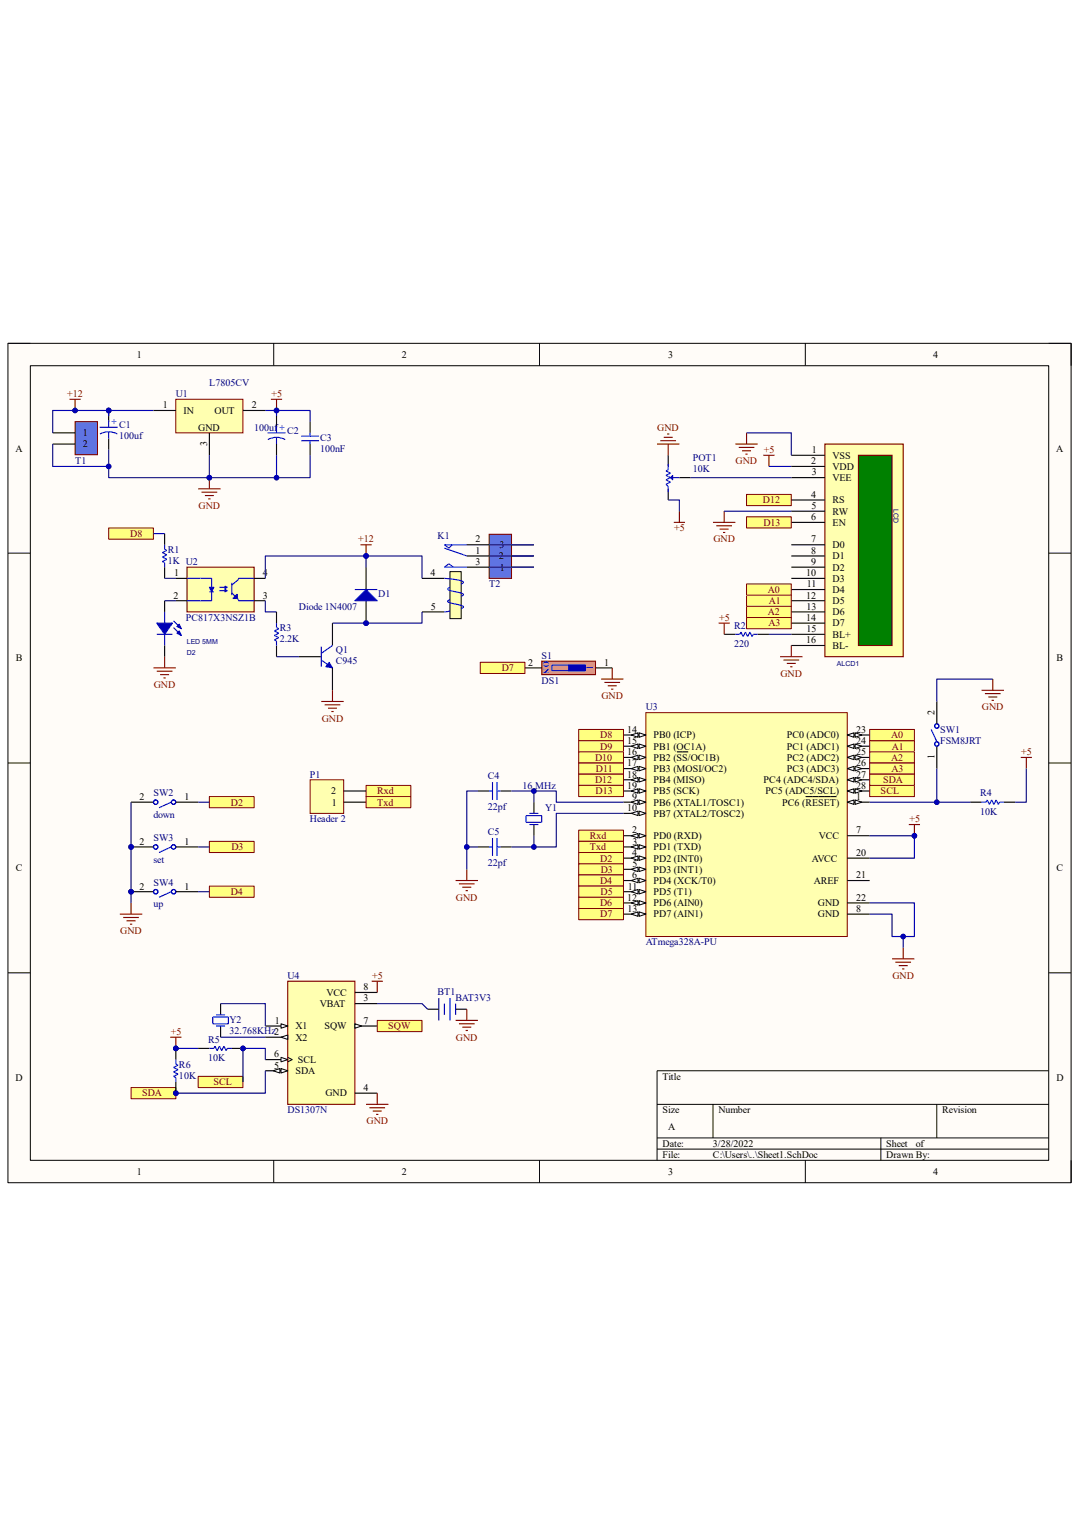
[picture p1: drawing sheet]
<svg xmlns="http://www.w3.org/2000/svg" width="210mm" height="297mm" viewBox="0 0 210 297" stroke-linecap="round" stroke-linejoin="round" font-family="sans-serif">
<defs><g id="words">
<g font-size="1.9">
<text x="26.6" y="69.6">1</text>
<text x="78.2" y="69.6">2</text>
<text x="130" y="69.6">3</text>
<text x="181.7" y="69.6">4</text>
<text x="31.7" y="79.5">1</text>
<text x="35.7" y="80.6">IN</text>
<text x="38.6" y="83.8">GND</text>
<text x="41.7" y="80.6">OUT</text>
<text x="49" y="79.5">2</text>
<text x="3" y="87.9">A</text>
<text x="16.1" y="84.9">1</text>
<text x="16.1" y="87.1">2</text>
<text x="40.3" y="86.8" transform="rotate(-90 40.3 86.8)">3</text>
<text x="158" y="88.2">1</text>
<text x="162.1" y="89.3">VSS</text>
<text x="205.6" y="87.9">A</text>
<text x="157.9" y="90.3">2</text>
<text x="158" y="92.5">3</text>
<text x="162.1" y="91.4">VDD</text>
<text x="162.1" y="93.6">VEE</text>
<text x="157.9" y="96.9">4</text>
<text x="157.9" y="101.3">6</text>
<text x="157.9" y="99.1">5</text>
<text x="162.1" y="98">RS</text>
<text x="162.1" y="100.2">RW</text>
<text x="92.6" y="107.8">1</text>
<text x="92.6" y="105.6">2</text>
<text x="97.2" y="106.7">3</text>
<text x="157.9" y="105.6">7</text>
<text x="157.9" y="107.8">8</text>
<text x="162.1" y="102.3">EN</text>
<text x="162.1" y="106.7">D0</text>
<text x="33.9" y="112.1">1</text>
<text x="51.2" y="112.1">4</text>
<text x="83.8" y="112.1">4</text>
<text x="92.6" y="109.9">3</text>
<text x="97.1" y="108.9">2</text>
<text x="97.3" y="111">1</text>
<text x="156.9" y="112.1">10</text>
<text x="157.9" y="109.9">9</text>
<text x="162.1" y="108.9">D1</text>
<text x="162.1" y="111">D2</text>
<text x="162.1" y="113.2">D3</text>
<text x="33.7" y="116.5">2</text>
<text x="51.2" y="116.5">3</text>
<text x="83.9" y="118.7">5</text>
<text x="156.9" y="116.5">12</text>
<text x="157" y="118.7">13</text>
<text x="157.1" y="114.3">11</text>
<text x="162.1" y="115.4">D4</text>
<text x="162.1" y="117.6">D5</text>
<text x="162.1" y="119.8">D6</text>
<text x="156.9" y="120.9">14</text>
<text x="156.9" y="125.2">16</text>
<text x="157" y="123">15</text>
<text x="162.1" y="121.9">D7</text>
<text x="162.1" y="124.1">BL+</text>
<text x="3.1" y="128.7">B</text>
<text x="102.8" y="129.5">2</text>
<text x="117.6" y="129.5">1</text>
<text x="162.1" y="126.3">BL-</text>
<text x="205.7" y="128.7">B</text>
<text x="122" y="142.6">14</text>
<text x="127.2" y="143.7">PB0 (ICP)</text>
<text x="153.1" y="143.7">PC0 (ADC0)</text>
<text x="166.6" y="142.6">23</text>
<text x="181.9" y="139.2" transform="rotate(-90 181.9 139.2)">2</text>
<text x="122" y="147">16</text>
<text x="122" y="149.2">17</text>
<text x="122.1" y="144.8">15</text>
<text x="127.2" y="145.9">PB1 (OC1A)</text>
<text x="127.2" y="148.1">PB2 (SS/OC1B)</text>
<text x="153.1" y="145.9">PC1 (ADC1)</text>
<text x="153.1" y="148.1">PC2 (ADC2)</text>
<text x="166.6" y="144.8">24</text>
<text x="166.6" y="147">25</text>
<text x="166.6" y="149.2">26</text>
<text x="181.9" y="147.7" transform="rotate(-90 181.9 147.7)">1</text>
<text x="27.2" y="155.7">2</text>
<text x="35.9" y="155.7">1</text>
<text x="64.4" y="154.6">2</text>
<text x="122" y="153.5">19</text>
<text x="122.1" y="151.3">18</text>
<text x="123" y="155.7">9</text>
<text x="127.2" y="150.2">PB3 (MOSI/OC2)</text>
<text x="127.2" y="152.4">PB4 (MISO)</text>
<text x="127.2" y="154.6">PB5 (SCK)</text>
<text x="148.6" y="152.4">PC4 (ADC4/SDA)</text>
<text x="149" y="154.6">PC5 (ADC5/SCL)</text>
<text x="153.1" y="150.2">PC3 (ADC3)</text>
<text x="166.6" y="155.7">1</text>
<text x="166.6" y="151.3">27</text>
<text x="166.6" y="153.5">28</text>
<text x="64.6" y="156.8">1</text>
<text x="122" y="157.9">10</text>
<text x="127.2" y="156.8">PB6 (XTAL1/TOSC1)</text>
<text x="127.2" y="159">PB7 (XTAL2/TOSC2)</text>
<text x="152.2" y="156.8">PC6 (RESET)</text>
<text x="27.2" y="164.4">2</text>
<text x="35.9" y="164.4">1</text>
<text x="123" y="162.2">2</text>
<text x="123" y="166.6">4</text>
<text x="123.1" y="164.4">3</text>
<text x="127.2" y="163.3">PD0 (RXD)</text>
<text x="127.2" y="165.5">PD1 (TXD)</text>
<text x="127.2" y="167.7">PD2 (INT0)</text>
<text x="158" y="167.7">AVCC</text>
<text x="159.4" y="163.3">VCC</text>
<text x="166.6" y="162.2">7</text>
<text x="166.6" y="166.6">20</text>
<text x="3.1" y="169.6">C</text>
<text x="27.2" y="173.1">2</text>
<text x="35.9" y="173.1">1</text>
<text x="122.2" y="173.1">11</text>
<text x="123" y="170.9">6</text>
<text x="123.1" y="168.8">5</text>
<text x="127.2" y="169.8">PD3 (INT1)</text>
<text x="127.2" y="172">PD4 (XCK/T0)</text>
<text x="158.4" y="172">AREF</text>
<text x="166.6" y="170.9">21</text>
<text x="205.7" y="169.6">C</text>
<text x="122" y="175.3">12</text>
<text x="122.1" y="177.5">13</text>
<text x="127.2" y="174.2">PD5 (T1)</text>
<text x="127.2" y="176.4">PD6 (AIN0)</text>
<text x="127.2" y="178.6">PD7 (AIN1)</text>
<text x="159.2" y="178.6">GND</text>
<text x="159.2" y="176.4">GND</text>
<text x="166.6" y="177.5">8</text>
<text x="166.6" y="175.3">22</text>
<text x="62.2" y="196">VBAT</text>
<text x="63.5" y="193.8">VCC</text>
<text x="70.8" y="192.7">8</text>
<text x="70.8" y="194.9">3</text>
<text x="53.5" y="199.3">1</text>
<text x="57.5" y="200.4">X1</text>
<text x="57.5" y="202.5">X2</text>
<text x="63.2" y="200.4">SQW</text>
<text x="70.8" y="199.3">7</text>
<text x="53.3" y="205.8">6</text>
<text x="53.4" y="208">5</text>
<text x="57.5" y="209">SDA</text>
<text x="58" y="206.9">SCL</text>
<text x="3" y="210.4">D</text>
<text x="63.3" y="213.4">GND</text>
<text x="70.8" y="212.3">4</text>
<text x="128.9" y="210.1">Title</text>
<text x="205.6" y="210.4">D</text>
<text x="128.9" y="216.7">Size</text>
<text x="130" y="220">A</text>
<text x="139.8" y="216.7">Number</text>
<text x="183.4" y="216.7">Revision</text>
<text x="128.9" y="223.2">Date:</text>
<text x="128.9" y="225.4">File:</text>
<text x="138.8" y="223.2">3/28/2022</text>
<text x="138.8" y="225.4">C:\Users\..\Sheet1.SchDoc</text>
<text x="172.5" y="225.4">Drawn By:</text>
<text x="172.5" y="223.2">Sheet</text>
<text x="178.2" y="223.2">of</text>
<text x="26.6" y="228.7">1</text>
<text x="78.2" y="228.7">2</text>
<text x="130" y="228.7">3</text>
<text x="181.7" y="228.7">4</text>
</g>
<g font-size="1.9" fill="#800000">
<text x="13.1" y="77.3">+12</text>
<text x="52.8" y="77.3">+5</text>
<text x="127.9" y="83.8">GND</text>
<text x="148.7" y="88.2">+5</text>
<text x="143.2" y="90.3">GND</text>
<text x="38.7" y="99.1">GND</text>
<text x="148.5" y="98">D12</text>
<text x="25.4" y="104.5">D8</text>
<text x="69.7" y="105.6">+12</text>
<text x="131.2" y="103.4">+5</text>
<text x="138.9" y="105.6">GND</text>
<text x="148.6" y="102.3">D13</text>
<text x="149.5" y="119.8">A2</text>
<text x="149.5" y="115.4">A0</text>
<text x="149.6" y="117.6">A1</text>
<text x="140" y="120.9">+5</text>
<text x="149.6" y="121.9">A3</text>
<text x="97.7" y="130.6">D7</text>
<text x="151.9" y="131.7">GND</text>
<text x="29.9" y="133.9">GND</text>
<text x="117.1" y="136.1">GND</text>
<text x="62.6" y="140.5">GND</text>
<text x="116.8" y="143.7">D8</text>
<text x="173.4" y="143.7">A0</text>
<text x="191.1" y="138.3">GND</text>
<text x="115.8" y="148.1">D10</text>
<text x="116.8" y="145.9">D9</text>
<text x="173.4" y="148.1">A2</text>
<text x="173.6" y="145.9">A1</text>
<text x="198.8" y="147">+5</text>
<text x="73.4" y="154.6">Rxd</text>
<text x="115.8" y="152.4">D12</text>
<text x="115.9" y="154.6">D13</text>
<text x="116" y="150.2">D11</text>
<text x="171.4" y="154.6">SCL</text>
<text x="171.9" y="152.4">SDA</text>
<text x="173.5" y="150.2">A3</text>
<text x="45" y="156.8">D2</text>
<text x="73.4" y="156.8">Txd</text>
<text x="177" y="160.1">+5</text>
<text x="45" y="165.5">D3</text>
<text x="114.8" y="163.3">Rxd</text>
<text x="114.8" y="165.5">Txd</text>
<text x="116.8" y="167.7">D2</text>
<text x="116.8" y="172">D4</text>
<text x="116.9" y="169.8">D3</text>
<text x="44.9" y="174.2">D4</text>
<text x="88.7" y="175.3">GND</text>
<text x="116.8" y="176.4">D6</text>
<text x="116.8" y="178.6">D7</text>
<text x="116.9" y="174.2">D5</text>
<text x="23.4" y="181.8">GND</text>
<text x="72.4" y="190.5">+5</text>
<text x="173.7" y="190.5">GND</text>
<text x="33.2" y="201.4">+5</text>
<text x="75.6" y="200.4">SQW</text>
<text x="88.7" y="202.5">GND</text>
<text x="27.6" y="213.4">SDA</text>
<text x="41.5" y="211.2">SCL</text>
<text x="71.3" y="218.9">GND</text>
</g>
<g font-size="1.9" fill="#000080">
<text x="34.2" y="77.3">U1</text>
<text x="40.7" y="75.1">L7805CV</text>
<text x="23.2" y="83.3">C1</text>
<text x="49.4" y="83.8">100uf</text>
<text x="23.2" y="85.5">100uf</text>
<text x="55.9" y="84.4">C2</text>
<text x="62.3" y="85.8">C3</text>
<text x="62.3" y="88">100nF</text>
<text x="134.8" y="89.7">POT1</text>
<text x="14.6" y="90.3">T1</text>
<text x="134.8" y="91.9">10K</text>
<text x="32.7" y="107.6">R1</text>
<text x="85.2" y="104.9">K1</text>
<text x="32.7" y="109.7">1K U2</text>
<text x="58.2" y="118.7">Diode 1N4007</text>
<text x="73.6" y="116.3">D1</text>
<text x="95.2" y="114.3">T2</text>
<text x="36.2" y="120.9">PC817X3NSZ1B</text>
<text x="54.4" y="122.8">R3</text>
<text x="54.4" y="125">2.2K</text>
<text x="142.9" y="122.4">R2</text>
<text x="142.9" y="125.9">220</text>
<text x="65.4" y="129.3">C945</text>
<text x="65.4" y="127.2">Q1</text>
<text x="105.4" y="128.3">S1</text>
<text x="105.4" y="133.1">DS1</text>
<text x="125.7" y="138.3">U3</text>
<text x="183" y="142.6">SW1</text>
<text x="183" y="144.8">FSM8JRT</text>
<text x="29.8" y="155">SW2</text>
<text x="60.3" y="151.3">P1</text>
<text x="95" y="151.6">C4</text>
<text x="101.7" y="153.5">16 MHz</text>
<text x="190.8" y="155">R4</text>
<text x="29.8" y="159.2">down</text>
<text x="60.3" y="160.1">Header 2</text>
<text x="95" y="157.6">22pf</text>
<text x="106.1" y="157.9">Y1</text>
<text x="190.8" y="158.5">10K</text>
<text x="29.8" y="163.7">SW3</text>
<text x="29.8" y="167.9">set</text>
<text x="95" y="162.4">C5</text>
<text x="29.8" y="172.5">SW4</text>
<text x="95" y="168.5">22pf</text>
<text x="29.8" y="176.6">up</text>
<text x="125.7" y="184">ATmega328A-PU</text>
<text x="56" y="190.5">U4</text>
<text x="85.2" y="193.6">BT1</text>
<text x="88.6" y="194.9">BAT3V3</text>
<text x="40.5" y="202.9">R5</text>
<text x="44.7" y="199.1">Y2</text>
<text x="44.7" y="201.2">32.768KHz2</text>
<text x="34.8" y="207.8">R6</text>
<text x="34.8" y="209.9">10K</text>
<text x="40.5" y="206.5">10K</text>
<text x="56" y="216.7">DS1307N</text>
</g>
<text font-size="1.9" fill="#00f" x="115.5" y="130.4" transform="rotate(-90 115.5 130.4)">1</text>
<g font-size="1.8" fill="#00f">
<text x="21.6" y="81.6" transform="rotate(90 21.6 81.6)">+</text>
<text x="54.3" y="82.7" transform="rotate(90 54.3 82.7)">+</text>
</g>
<text font-size="1.6" fill="#00f" x="105.8" y="128.7" transform="rotate(90 105.8 128.7)">ON</text>
<g font-size="1.4" fill="#000080">
<text x="173.9" y="99.1" transform="rotate(90 173.9 99.1)">LCD</text>
<text x="36.4" y="125.3">LED 5MM</text>
<text x="36.4" y="127.5">D2</text>
<text x="162.9" y="129.7">ALCD1</text>
</g>
</g></defs>
<path d="M1.5 66.8h207v163.4h-207z" fill-rule="evenodd" fill="#fffcf8"/>
<path d="M1.5 66.8h207v163.4h-207z" fill="none" stroke="#000" stroke-width=".19"/>
<path d="M5.9 71.2h198.2v154.6h-198.2z" fill-rule="evenodd" fill="#fffcf8"/>
<g fill="none" stroke="#000" stroke-width=".19">
<path d="M1.5 66.8h4.4M5.9 71.2h198.2v154.6h-198.2zM53.3 66.8v4.4M105 66.8v4.4M156.7 66.8v4.4M204.1 66.8h4.4v4.4M1.5 107.7h4.4M204.1 107.7h4.4M1.5 148.5h4.4M204.1 148.5h4.4M1.5 189.3h4.4M204.1 189.3h4.4"/>
<path d="M127.9 214.9h76.2M138.8 214.9v6.6M182.3 214.9v6.6M204.1 208.4h-76.2v17.4M53.3 225.8v4.4M105 225.8v4.4M127.9 221.5h76.2M127.9 223.7h76.2M156.7 225.8v4.4M171.4 221.5v4.3M208.5 225.8v4.4"/>
</g>
<path d="M125.7 138.7h39.2v43.6h-39.2z" fill-rule="evenodd" fill="#ffffb0"/>
<path d="M125.7 138.7h39.2v43.6h-39.2z" fill="none" stroke="#800000" stroke-width=".19"/>
<path d="M164.9 156.1h4.4" fill="none" stroke="#000" stroke-width=".22"/>
<path d="M164.9 156.1l1.3-.4v.9z" fill="#f8fcff"/>
<path d="M164.9 156.1l1.3-.4v.9z" fill="none" stroke="#000" stroke-width=".19"/>
<path d="M166.4 155.7l1.3 .4-1.3 .5z" fill="#f8fcff"/>
<path d="M166.4 155.7l1.3 .4-1.3 .5z" fill="none" stroke="#000" stroke-width=".19"/>
<path d="M156.8 155h6M121.3 162.7h4.4" fill="none" stroke="#000" stroke-width=".22"/>
<path d="M124.4 162.2l1.3 .5-1.3 .4z" fill="#f8fcff"/>
<path d="M124.4 162.2l1.3 .5-1.3 .4z" fill="none" stroke="#000" stroke-width=".19"/>
<path d="M122.9 162.7l1.3-.5v.9z" fill="#f8fcff"/>
<path d="M122.9 162.7l1.3-.5v.9z" fill="none" stroke="#000" stroke-width=".19"/>
<path d="M121.3 164.8h4.4" fill="none" stroke="#000" stroke-width=".22"/>
<path d="M124.4 164.4l1.3 .4-1.3 .5z" fill="#f8fcff"/>
<path d="M124.4 164.4l1.3 .4-1.3 .5z" fill="none" stroke="#000" stroke-width=".19"/>
<path d="M122.9 164.8l1.3-.4v.9z" fill="#f8fcff"/>
<path d="M122.9 164.8l1.3-.4v.9z" fill="none" stroke="#000" stroke-width=".19"/>
<path d="M121.3 167h4.4" fill="none" stroke="#000" stroke-width=".22"/>
<path d="M124.4 166.6l1.3 .4-1.3 .5z" fill="#f8fcff"/>
<path d="M124.4 166.6l1.3 .4-1.3 .5z" fill="none" stroke="#000" stroke-width=".19"/>
<path d="M122.9 167l1.3-.4v.9z" fill="#f8fcff"/>
<path d="M122.9 167l1.3-.4v.9z" fill="none" stroke="#000" stroke-width=".19"/>
<path d="M121.3 169.2h4.4" fill="none" stroke="#000" stroke-width=".22"/>
<path d="M124.4 168.8l1.3 .4-1.3 .4z" fill="#f8fcff"/>
<path d="M124.4 168.8l1.3 .4-1.3 .4z" fill="none" stroke="#000" stroke-width=".19"/>
<path d="M122.9 169.2l1.3-.4v.8z" fill="#f8fcff"/>
<path d="M122.9 169.2l1.3-.4v.8z" fill="none" stroke="#000" stroke-width=".19"/>
<path d="M121.3 171.4h4.4" fill="none" stroke="#000" stroke-width=".22"/>
<path d="M124.4 170.9l1.3 .5-1.3 .4z" fill="#f8fcff"/>
<path d="M124.4 170.9l1.3 .5-1.3 .4z" fill="none" stroke="#000" stroke-width=".19"/>
<path d="M122.9 171.4l1.3-.5v.9z" fill="#f8fcff"/>
<path d="M122.9 171.4l1.3-.5v.9z" fill="none" stroke="#000" stroke-width=".19"/>
<path d="M121.3 156.1h4.4M164.9 162.7h4.4M164.9 177.9h4.4" fill="none" stroke="#000" stroke-width=".22"/>
<path d="M124.4 155.7l1.3 .4-1.3 .5z" fill="#f8fcff"/>
<path d="M124.4 155.7l1.3 .4-1.3 .5z" fill="none" stroke="#000" stroke-width=".19"/>
<path d="M122.9 156.1l1.3-.4v.9z" fill="#f8fcff"/>
<path d="M122.9 156.1l1.3-.4v.9z" fill="none" stroke="#000" stroke-width=".19"/>
<path d="M121.3 158.3h4.4" fill="none" stroke="#000" stroke-width=".22"/>
<path d="M124.4 157.9l1.3 .4-1.3 .4z" fill="#f8fcff"/>
<path d="M124.4 157.9l1.3 .4-1.3 .4z" fill="none" stroke="#000" stroke-width=".19"/>
<path d="M122.9 158.3l1.3-.4v.8z" fill="#f8fcff"/>
<path d="M122.9 158.3l1.3-.4v.8z" fill="none" stroke="#000" stroke-width=".19"/>
<path d="M121.3 173.6h4.4" fill="none" stroke="#000" stroke-width=".22"/>
<path d="M124.4 173.1l1.3 .5-1.3 .4z" fill="#f8fcff"/>
<path d="M124.4 173.1l1.3 .5-1.3 .4z" fill="none" stroke="#000" stroke-width=".19"/>
<path d="M122.9 173.6l1.3-.5v.9z" fill="#f8fcff"/>
<path d="M122.9 173.6l1.3-.5v.9z" fill="none" stroke="#000" stroke-width=".19"/>
<path d="M121.3 175.7h4.4" fill="none" stroke="#000" stroke-width=".22"/>
<path d="M124.4 175.3l1.3 .4-1.3 .5z" fill="#f8fcff"/>
<path d="M124.4 175.3l1.3 .4-1.3 .5z" fill="none" stroke="#000" stroke-width=".19"/>
<path d="M122.9 175.7l1.3-.4v.9z" fill="#f8fcff"/>
<path d="M122.9 175.7l1.3-.4v.9z" fill="none" stroke="#000" stroke-width=".19"/>
<path d="M121.3 177.9h4.4" fill="none" stroke="#000" stroke-width=".22"/>
<path d="M124.4 177.5l1.3 .4-1.3 .5z" fill="#f8fcff"/>
<path d="M124.4 177.5l1.3 .4-1.3 .5z" fill="none" stroke="#000" stroke-width=".19"/>
<path d="M122.9 177.9l1.3-.4v.9z" fill="#f8fcff"/>
<path d="M122.9 177.9l1.3-.4v.9z" fill="none" stroke="#000" stroke-width=".19"/>
<path d="M121.3 143.1h4.4" fill="none" stroke="#000" stroke-width=".22"/>
<path d="M124.4 142.6l1.3 .5-1.3 .4z" fill="#f8fcff"/>
<path d="M124.4 142.6l1.3 .5-1.3 .4z" fill="none" stroke="#000" stroke-width=".19"/>
<path d="M122.9 143.1l1.3-.5v.9z" fill="#f8fcff"/>
<path d="M122.9 143.1l1.3-.5v.9z" fill="none" stroke="#000" stroke-width=".19"/>
<path d="M121.3 145.2h4.4" fill="none" stroke="#000" stroke-width=".22"/>
<path d="M124.4 144.8l1.3 .4-1.3 .5z" fill="#f8fcff"/>
<path d="M124.4 144.8l1.3 .4-1.3 .5z" fill="none" stroke="#000" stroke-width=".19"/>
<path d="M122.9 145.2l1.3-.4v.9z" fill="#f8fcff"/>
<path d="M122.9 145.2l1.3-.4v.9z" fill="none" stroke="#000" stroke-width=".19"/>
<path d="M121.3 147.4h4.4" fill="none" stroke="#000" stroke-width=".22"/>
<path d="M124.4 147l1.3 .4-1.3 .5z" fill="#f8fcff"/>
<path d="M124.4 147l1.3 .4-1.3 .5z" fill="none" stroke="#000" stroke-width=".19"/>
<path d="M122.9 147.4l1.3-.4v.9z" fill="#f8fcff"/>
<path d="M122.9 147.4l1.3-.4v.9z" fill="none" stroke="#000" stroke-width=".19"/>
<path d="M121.3 149.6h4.4M131.8 146.3h2.2" fill="none" stroke="#000" stroke-width=".22"/>
<path d="M124.4 149.2l1.3 .4-1.3 .4z" fill="#f8fcff"/>
<path d="M124.4 149.2l1.3 .4-1.3 .4z" fill="none" stroke="#000" stroke-width=".19"/>
<path d="M122.9 149.6l1.3-.4v.8z" fill="#f8fcff"/>
<path d="M122.9 149.6l1.3-.4v.8z" fill="none" stroke="#000" stroke-width=".19"/>
<path d="M121.3 151.8h4.4" fill="none" stroke="#000" stroke-width=".22"/>
<path d="M124.4 151.3l1.3 .5-1.3 .4z" fill="#f8fcff"/>
<path d="M124.4 151.3l1.3 .5-1.3 .4z" fill="none" stroke="#000" stroke-width=".19"/>
<path d="M122.9 151.8l1.3-.5v.9z" fill="#f8fcff"/>
<path d="M122.9 151.8l1.3-.5v.9z" fill="none" stroke="#000" stroke-width=".19"/>
<path d="M121.3 154h4.4" fill="none" stroke="#000" stroke-width=".22"/>
<path d="M124.4 153.5l1.3 .5-1.3 .4z" fill="#f8fcff"/>
<path d="M124.4 153.5l1.3 .5-1.3 .4z" fill="none" stroke="#000" stroke-width=".19"/>
<path d="M122.9 154l1.3-.5v.9z" fill="#f8fcff"/>
<path d="M122.9 154l1.3-.5v.9z" fill="none" stroke="#000" stroke-width=".19"/>
<path d="M164.9 143.1h4.4M164.9 167h4.4M164.9 171.4h4.4M164.9 175.7h4.4" fill="none" stroke="#000" stroke-width=".22"/>
<path d="M164.9 143.1l1.3-.5v.9z" fill="#f8fcff"/>
<path d="M164.9 143.1l1.3-.5v.9z" fill="none" stroke="#000" stroke-width=".19"/>
<path d="M166.4 142.6l1.3 .5-1.3 .4z" fill="#f8fcff"/>
<path d="M166.4 142.6l1.3 .5-1.3 .4z" fill="none" stroke="#000" stroke-width=".19"/>
<path d="M164.9 145.2h4.4" fill="none" stroke="#000" stroke-width=".22"/>
<path d="M164.9 145.2l1.3-.4v.9z" fill="#f8fcff"/>
<path d="M164.9 145.2l1.3-.4v.9z" fill="none" stroke="#000" stroke-width=".19"/>
<path d="M166.4 144.8l1.3 .4-1.3 .5z" fill="#f8fcff"/>
<path d="M166.4 144.8l1.3 .4-1.3 .5z" fill="none" stroke="#000" stroke-width=".19"/>
<path d="M164.9 147.4h4.4" fill="none" stroke="#000" stroke-width=".22"/>
<path d="M164.9 147.4l1.3-.4v.9z" fill="#f8fcff"/>
<path d="M164.9 147.4l1.3-.4v.9z" fill="none" stroke="#000" stroke-width=".19"/>
<path d="M166.4 147l1.3 .4-1.3 .5z" fill="#f8fcff"/>
<path d="M166.4 147l1.3 .4-1.3 .5z" fill="none" stroke="#000" stroke-width=".19"/>
<path d="M164.9 149.6h4.4" fill="none" stroke="#000" stroke-width=".22"/>
<path d="M164.9 149.6l1.3-.4v.8z" fill="#f8fcff"/>
<path d="M164.9 149.6l1.3-.4v.8z" fill="none" stroke="#000" stroke-width=".19"/>
<path d="M166.4 149.2l1.3 .4-1.3 .4z" fill="#f8fcff"/>
<path d="M166.4 149.2l1.3 .4-1.3 .4z" fill="none" stroke="#000" stroke-width=".19"/>
<path d="M164.9 151.8h4.4" fill="none" stroke="#000" stroke-width=".22"/>
<path d="M164.9 151.8l1.3-.5v.9z" fill="#f8fcff"/>
<path d="M164.9 151.8l1.3-.5v.9z" fill="none" stroke="#000" stroke-width=".19"/>
<path d="M166.4 151.3l1.3 .5-1.3 .4z" fill="#f8fcff"/>
<path d="M166.4 151.3l1.3 .5-1.3 .4z" fill="none" stroke="#000" stroke-width=".19"/>
<path d="M164.9 154h4.4" fill="none" stroke="#000" stroke-width=".22"/>
<path d="M164.9 154l1.3-.5v.9z" fill="#f8fcff"/>
<path d="M164.9 154l1.3-.5v.9z" fill="none" stroke="#000" stroke-width=".19"/>
<path d="M166.4 153.5l1.3 .5-1.3 .4z" fill="#f8fcff"/>
<path d="M166.4 153.5l1.3 .5-1.3 .4z" fill="none" stroke="#000" stroke-width=".19"/>
<path d="M176.9 160.5h2.2M178 160.5v2.2" fill="none" stroke="#800000" stroke-width=".22"/>
<circle cx="178" cy="162.7" r=".43" fill="#000080"/>
<circle cx="178" cy="162.7" r=".43" fill="none" stroke="#000080" stroke-width=".19"/>
<path d="M191.1 134.4h4.3M191.7 135h3.1M192.4 135.7h1.7M193 136.3h.5M193.2 132.2v2.2M198.7 147.4h2.2M199.8 147.4v2.2M173.6 186.6h4.4M174.3 187.3h3M174.9 187.9h1.8M175.6 188.6h.4M175.8 184.4v2.2" fill="none" stroke="#800000" stroke-width=".22"/>
<path d="M188.9 156.1h2.2M195.4 156.1h2.2" fill="none" stroke="#000" stroke-width=".22"/>
<path d="M191.1 156.1h.8l.2-.4 .5 .9 .4-.9 .5 .9 .4-.9 .4 .9 .2-.5h.9" fill="none" stroke="#00f" stroke-width=".22"/>
<path d="M112.6 144.2h8.7v2.1h-8.7z" fill-rule="evenodd" fill="#ffff80"/>
<path d="M112.6 144.2h8.7v2.1h-8.7z" fill="none" stroke="#800000" stroke-width=".19"/>
<path d="M112.6 146.3h8.7v2.2h-8.7z" fill-rule="evenodd" fill="#ffff80"/>
<path d="M112.6 146.3h8.7v2.2h-8.7z" fill="none" stroke="#800000" stroke-width=".19"/>
<path d="M112.6 148.5h8.7v2.2h-8.7z" fill-rule="evenodd" fill="#ffff80"/>
<path d="M112.6 148.5h8.7v2.2h-8.7z" fill="none" stroke="#800000" stroke-width=".19"/>
<path d="M112.6 150.7h8.7v2.2h-8.7z" fill-rule="evenodd" fill="#ffff80"/>
<path d="M112.6 150.7h8.7v2.2h-8.7z" fill="none" stroke="#800000" stroke-width=".19"/>
<path d="M112.6 152.9h8.7v2.1h-8.7z" fill-rule="evenodd" fill="#ffff80"/>
<path d="M112.6 152.9h8.7v2.1h-8.7z" fill="none" stroke="#800000" stroke-width=".19"/>
<path d="M112.6 168.1h8.7v2.2h-8.7z" fill-rule="evenodd" fill="#ffff80"/>
<path d="M112.6 168.1h8.7v2.2h-8.7z" fill="none" stroke="#800000" stroke-width=".19"/>
<path d="M112.6 170.3h8.7v2.2h-8.7z" fill-rule="evenodd" fill="#ffff80"/>
<path d="M112.6 170.3h8.7v2.2h-8.7z" fill="none" stroke="#800000" stroke-width=".19"/>
<path d="M112.6 172.5h8.7v2.1h-8.7z" fill-rule="evenodd" fill="#ffff80"/>
<path d="M112.6 172.5h8.7v2.1h-8.7z" fill="none" stroke="#800000" stroke-width=".19"/>
<path d="M112.6 174.6h8.7v2.2h-8.7z" fill-rule="evenodd" fill="#ffff80"/>
<path d="M112.6 174.6h8.7v2.2h-8.7z" fill="none" stroke="#800000" stroke-width=".19"/>
<path d="M112.6 176.8h8.7v2.2h-8.7z" fill-rule="evenodd" fill="#ffff80"/>
<path d="M112.6 176.8h8.7v2.2h-8.7z" fill="none" stroke="#800000" stroke-width=".19"/>
<path d="M112.6 161.6h8.7v2.2h-8.7z" fill-rule="evenodd" fill="#ffff80"/>
<path d="M112.6 161.6h8.7v2.2h-8.7z" fill="none" stroke="#800000" stroke-width=".19"/>
<path d="M112.6 163.8h8.7v2.1h-8.7z" fill-rule="evenodd" fill="#ffff80"/>
<path d="M112.6 163.8h8.7v2.1h-8.7z" fill="none" stroke="#800000" stroke-width=".19"/>
<path d="M103.9 156.1v2.2M103.9 160.5v2.2" fill="none" stroke="#000" stroke-width=".22"/>
<path d="M102.4 158.7h3v1.4h-3zM103 158.3h1.8M103 160.5h1.8" fill="none" stroke="#00f" stroke-width=".22"/>
<path d="M88.7 171.4h4.3M89.3 172h3.1M90 172.7h1.7M90.6 173.3h.5M90.9 169.2v2.2" fill="none" stroke="#800000" stroke-width=".22"/>
<path d="M60.4 151.8h6.5v6.5h-6.5z" fill-rule="evenodd" fill="#ffffb0"/>
<path d="M60.4 151.8h6.5v6.5h-6.5z" fill="none" stroke="#800000" stroke-width=".19"/>
<path d="M66.9 156.1h4.3M66.9 154h4.3" fill="none" stroke="#000" stroke-width=".22"/>
<path d="M71.2 152.9h8.8v2.1h-8.8z" fill-rule="evenodd" fill="#ffff80"/>
<path d="M71.2 152.9h8.8v2.1h-8.8z" fill="none" stroke="#800000" stroke-width=".19"/>
<path d="M71.2 155h8.8v2.2h-8.8z" fill-rule="evenodd" fill="#ffff80"/>
<path d="M71.2 155h8.8v2.2h-8.8z" fill="none" stroke="#800000" stroke-width=".19"/>
<path d="M112.6 165.9h8.7v2.2h-8.7z" fill-rule="evenodd" fill="#ffff80"/>
<path d="M112.6 165.9h8.7v2.2h-8.7z" fill="none" stroke="#800000" stroke-width=".19"/>
<path d="M112.6 142h8.7v2.2h-8.7z" fill-rule="evenodd" fill="#ffff80"/>
<path d="M112.6 142h8.7v2.2h-8.7z" fill="none" stroke="#800000" stroke-width=".19"/>
<path d="M169.3 144.2h8.7v2.1h-8.7z" fill-rule="evenodd" fill="#ffff80"/>
<path d="M169.3 144.2h8.7v2.1h-8.7z" fill="none" stroke="#800000" stroke-width=".19"/>
<path d="M169.3 146.3h8.7v2.2h-8.7z" fill-rule="evenodd" fill="#ffff80"/>
<path d="M169.3 146.3h8.7v2.2h-8.7z" fill="none" stroke="#800000" stroke-width=".19"/>
<path d="M169.3 148.5h8.7v2.2h-8.7z" fill-rule="evenodd" fill="#ffff80"/>
<path d="M169.3 148.5h8.7v2.2h-8.7z" fill="none" stroke="#800000" stroke-width=".19"/>
<path d="M169.3 142h8.7v2.2h-8.7z" fill-rule="evenodd" fill="#ffff80"/>
<path d="M169.3 142h8.7v2.2h-8.7z" fill="none" stroke="#800000" stroke-width=".19"/>
<path d="M182.3 136.5v4.4M93 154h2.2M97.4 154h2.2M182.3 145.2v4.4M93 164.8h2.2M97.4 164.8h2.2" fill="none" stroke="#000" stroke-width=".22"/>
<g fill="none" stroke="#00f" stroke-width=".22">
<path d="M95.2 154h.7M95.9 152.2v3.5M96.7 152.2v3.5M96.7 154h.7M181.3 142l1 2.3M95.2 164.8h.7M95.9 163.1v3.5M96.7 163.1v3.5M96.7 164.8h.7"/>
<circle cx="182.3" cy="144.8" r=".43"/>
<circle cx="182.3" cy="141.3" r=".43"/>
</g>
<path d="M38.6 95.1h4.3M39.2 95.8h3.1M39.9 96.5h1.7M40.5 97.1h.5M40.8 93v2.1" fill="none" stroke="#800000" stroke-width=".22"/>
<circle cx="40.8" cy="93" r=".43" fill="#000080"/>
<circle cx="40.8" cy="93" r=".43" fill="none" stroke="#000080" stroke-width=".19"/>
<path d="M52.7 77.7h2.2M53.8 77.7v2.2" fill="none" stroke="#800000" stroke-width=".22"/>
<circle cx="53.8" cy="79.9" r=".43" fill="#000080"/>
<circle cx="53.8" cy="79.9" r=".43" fill="none" stroke="#000080" stroke-width=".19"/>
<path d="M13.5 77.7h2.2M14.6 77.7v2.2" fill="none" stroke="#800000" stroke-width=".22"/>
<circle cx="14.6" cy="79.9" r=".43" fill="#000080"/>
<circle cx="14.6" cy="79.9" r=".43" fill="none" stroke="#000080" stroke-width=".19"/>
<path d="M34.2 77.7h13.1v6.5h-13.1z" fill-rule="evenodd" fill="#ffffb0"/>
<path d="M34.2 77.7h13.1v6.5h-13.1z" fill="none" stroke="#800000" stroke-width=".19"/>
<path d="M29.9 79.9h4.3M47.3 79.9h4.3M40.8 84.2v4.4M60.4 82.1v2.1M60.4 86.4v2.2" fill="none" stroke="#000" stroke-width=".22"/>
<path d="M58.6 84.9h3.5M58.6 85.8h3.5M60.4 84.2v.7M60.4 85.8v.6" fill="none" stroke="#00f" stroke-width=".22"/>
<circle cx="21.1" cy="79.9" r=".43" fill="#000080"/>
<circle cx="21.1" cy="79.9" r=".43" fill="none" stroke="#000080" stroke-width=".19"/>
<path d="M21.1 79.9v2.2" fill="none" stroke="#000" stroke-width=".22"/>
<circle cx="21.1" cy="79.9" r=".43" fill="#000080"/>
<circle cx="21.1" cy="79.9" r=".43" fill="none" stroke="#000080" stroke-width=".19"/>
<path d="M21.2 85.3v2.2M53.8 81v2.2M53.8 86.4v2.2" fill="none" stroke="#000" stroke-width=".22"/>
<path d="M19.4 83.2h3.5M21.1 84l.7 .1 1 .4M21.1 84l-.7 .1-.9 .4M21.1 81.9v1.3M21.1 84v1.3M52.1 84.2h3.5M53.8 85.1l.7 .1 1 .4M53.8 85.1l-.7 .1-1 .4M53.8 82.9v1.3M53.8 85.1v1.3" fill="none" stroke="#00f" stroke-width=".22"/>
<path d="M14.6 82.1h4.4v6.4h-4.4z" fill-rule="evenodd" fill="#5f74e2"/>
<path d="M14.6 82.1h4.4v6.4h-4.4z" fill="none" stroke="#800000" stroke-width=".19"/>
<path d="M10.3 84.2h4.3M10.3 86.4h4.3M25.5 156.1h4.4M34.2 156.1h4.4" fill="none" stroke="#000" stroke-width=".22"/>
<g fill="none" stroke="#00f" stroke-width=".22">
<path d="M33.3 156.1l-2.3 1.1"/>
<circle cx="30.3" cy="156.1" r=".43"/>
<circle cx="33.8" cy="156.1" r=".43"/>
</g>
<circle cx="25.5" cy="164.8" r=".43" fill="#000080"/>
<circle cx="25.5" cy="164.8" r=".43" fill="none" stroke="#000080" stroke-width=".19"/>
<g fill="none" stroke="#00f" stroke-width=".22">
<path d="M33.3 164.8l-2.3 1.1"/>
<circle cx="30.3" cy="164.8" r=".43"/>
<circle cx="33.8" cy="164.8" r=".43"/>
</g>
<path d="M25.5 164.8h4.4M34.2 164.8h4.4" fill="none" stroke="#000" stroke-width=".22"/>
<circle cx="25.5" cy="164.8" r=".43" fill="#000080"/>
<circle cx="25.5" cy="164.8" r=".43" fill="none" stroke="#000080" stroke-width=".19"/>
<circle cx="25.5" cy="173.6" r=".43" fill="#000080"/>
<circle cx="25.5" cy="173.6" r=".43" fill="none" stroke="#000080" stroke-width=".19"/>
<g fill="none" stroke="#00f" stroke-width=".22">
<path d="M33.3 173.6l-2.3 1"/>
<circle cx="30.3" cy="173.6" r=".43"/>
<circle cx="33.8" cy="173.6" r=".43"/>
</g>
<path d="M25.5 173.6h4.4M34.2 173.6h4.4" fill="none" stroke="#000" stroke-width=".22"/>
<circle cx="25.5" cy="173.6" r=".43" fill="#000080"/>
<circle cx="25.5" cy="173.6" r=".43" fill="none" stroke="#000080" stroke-width=".19"/>
<path d="M23.3 177.9h4.4M24 178.6h3M24.6 179.2h1.8M25.3 179.9h.4M25.5 175.7v2.2" fill="none" stroke="#800000" stroke-width=".22"/>
<path d="M40.8 163.8h8.7v2.1h-8.7z" fill-rule="evenodd" fill="#ffff80"/>
<path d="M40.8 163.8h8.7v2.1h-8.7z" fill="none" stroke="#800000" stroke-width=".19"/>
<path d="M40.8 155h8.7v2.2h-8.7z" fill-rule="evenodd" fill="#ffff80"/>
<path d="M40.8 155h8.7v2.2h-8.7z" fill="none" stroke="#800000" stroke-width=".19"/>
<path d="M40.8 172.5h8.7v2.1h-8.7z" fill-rule="evenodd" fill="#ffff80"/>
<path d="M40.8 172.5h8.7v2.1h-8.7z" fill="none" stroke="#800000" stroke-width=".19"/>
<path d="M169.3 152.9h8.7v2.1h-8.7z" fill-rule="evenodd" fill="#ffff80"/>
<path d="M169.3 152.9h8.7v2.1h-8.7z" fill="none" stroke="#800000" stroke-width=".19"/>
<path d="M169.3 150.7h8.7v2.2h-8.7z" fill-rule="evenodd" fill="#ffff80"/>
<path d="M169.3 150.7h8.7v2.2h-8.7z" fill="none" stroke="#800000" stroke-width=".19"/>
<path d="M160.6 86.4h15.2v41.4h-15.2z" fill-rule="evenodd" fill="#ffffb0"/>
<path d="M160.6 86.4h15.2v41.4h-15.2z" fill="none" stroke="#800000" stroke-width=".22"/>
<path d="M167.1 88.6h6.5v37h-6.5z" fill-rule="evenodd" fill="#008000"/>
<g fill="none" stroke="#800000" stroke-width=".22">
<path d="M140.9 99.5v2.2M143.1 86.4h4.4M143.8 87.1h3M144.4 87.7h1.8M145.1 88.4h.4M145.3 84.2v2.2M148.6 88.6h2.2M149.7 88.6v2.2M167.1 88.6h6.5v37h-6.5zM138.8 101.7h4.3M139.4 102.3h3.1M140.1 103h1.7"/>
<path d="M140.7 103.6h.5M139.9 121.3h2.1M140.9 121.3v2.2M151.8 127.8h4.4M152.5 128.5h3M153.1 129.1h1.8M153.8 129.8h.4M154 125.6v2.2"/>
</g>
<g fill="none" stroke="#000" stroke-width=".22">
<path d="M130.1 88.6v2.2M130.1 95.1v2.2M154 88.6h6.6M154 90.8h6.6M154 93h6.6M154 97.3h6.6M154 99.5h6.6M154 101.7h6.6M154 106h6.6M154 108.2h6.6M154 110.4h6.6M154 112.6h6.6"/>
<path d="M154 114.7h6.6M154 116.9h6.6M154 119.1h6.6M140.9 123.5h2.2M147.5 123.5h2.2M154 121.3h6.6M154 123.5h6.6M154 125.6h6.6"/>
</g>
<path d="M130.1 90.3v1.1l-.5 .3 .9 .4-.9 .4 .9 .5-.9 .4 .9 .4-.9 .5 .5 .4v1.1M130.7 93h1.5M143.1 123.5h.9l.2-.5 .5 .9 .4-.9 .4 .9 .5-.9 .4 .9 .2-.4h.9" fill="none" stroke="#00f" stroke-width=".22"/>
<path d="M130.9 92.5v.9l-.4-.4z" fill="#00f"/>
<path d="M130.9 92.5v.9l-.4-.4z" fill="none" stroke="#00f" stroke-width=".19"/>
<path d="M132.2 93h2.2M58.2 127.8h4.3M64.7 121.3v4.3M64.7 130v4.4" fill="none" stroke="#000" stroke-width=".22"/>
<path d="M127.9 86.4h4.3M128.5 85.8h3.1M129.2 85.1h1.7M129.8 84.5h.5M130.1 86.4v2.2M132.2 99.5v2.2M131.1 101.7h2.2M62.5 136.5h4.4M63.2 137.2h3M63.8 137.8h1.8M64.5 138.5h.4M64.7 134.4v2.1" fill="none" stroke="#800000" stroke-width=".22"/>
<path d="M62.5 128.5l2.2 1.5M62.5 125.9v3.9M64.7 125.6l-2.2 1.6" fill="none" stroke="#00f" stroke-width=".22"/>
<path d="M64.1 128.9l.6 1.1-1.3-.2z" fill="#00f"/>
<path d="M64.1 128.9l.6 1.1-1.3-.2z" fill="none" stroke="#00f" stroke-width=".19"/>
<circle cx="71.2" cy="121.3" r=".43" fill="#000080"/>
<circle cx="71.2" cy="121.3" r=".43" fill="none" stroke="#000080" stroke-width=".19"/>
<path d="M71.2 116.9v4.4" fill="none" stroke="#000" stroke-width=".22"/>
<circle cx="71.2" cy="121.3" r=".43" fill="#000080"/>
<circle cx="71.2" cy="121.3" r=".43" fill="none" stroke="#000080" stroke-width=".19"/>
<path d="M71.2 110.4v4.3" fill="none" stroke="#000" stroke-width=".22"/>
<path d="M71.2 114.7l2.2 2.2h-4.3z" fill="#00f"/>
<path d="M32 119.1v2.2M69.1 114.7h4.3M71.2 114.7l2.2 2.2h-4.3zM30.5 123.5h3.1M32 123.5v2.1" fill="none" stroke="#00f" stroke-width=".22"/>
<path d="M30.5 121.3h3.1l-1.6 2.2z" fill-rule="evenodd" fill="#00f"/>
<path d="M30.5 121.3h3.1l-1.6 2.2z" fill="none" stroke="#00f" stroke-width=".22"/>
<path d="M34.9 122.8l.4 .9-.9-.5z" fill-rule="evenodd" fill="#00f"/>
<path d="M34.9 122.8l.4 .9-.9-.5z" fill="none" stroke="#00f" stroke-width=".22"/>
<path d="M34.9 121.5l.4 .9-.9-.5z" fill-rule="evenodd" fill="#00f"/>
<path d="M33.8 120.8l1.3 1.4M33.8 122.2l1.3 1.3M34.9 121.5l.4 .9-.9-.5z" fill="none" stroke="#00f" stroke-width=".22"/>
<path d="M32 116.9v2.2M32 125.6v2.2" fill="none" stroke="#000" stroke-width=".22"/>
<path d="M95.2 104h4.4v8.6h-4.4z" fill-rule="evenodd" fill="#5f74e2"/>
<path d="M95.2 104h4.4v8.6h-4.4z" fill="none" stroke="#800000" stroke-width=".19"/>
<path d="M32 103.9v2.1M32 110.4v2.2M53.8 119.1v2.2M99.6 110.4h4.3M99.6 108.2h4.3M99.6 106h4.3M53.8 125.6v2.2" fill="none" stroke="#000" stroke-width=".22"/>
<path d="M32 106v.9l.5 .2-.9 .5 .9 .4-.9 .4 .9 .5-.9 .4 .4 .2v.9M53.8 121.3v.9l.5 .2-.9 .4 .9 .4-.9 .5 .9 .4-.9 .4 .4 .3v.8" fill="none" stroke="#00f" stroke-width=".22"/>
<path d="M87.6 111.3h2.2v9.1h-2.2z" fill-rule="evenodd" fill="#ffffb0"/>
<path d="M87.6 111.3h2.2v9.1h-2.2z" fill="none" stroke="#000" stroke-width=".19"/>
<path d="M86.5 112.6l3.3 .5a.31 .31 0 0 1 .4 .3 .31 .31 0 0 1-.4 .3M86.5 106.7l4.4 1.5M87.6 118.9l-1.1 .2M87.6 116.7l-.4 .2a.4 .4 0 0 0 .5 .5l1.9 .4a.4 .4 0 0 1 .6 .4l-.4 .2M87.6 114.3l-.4 .2a.4 .4 0 0 0 .5 .5l1.9 .4a.4 .4 0 0 1 .6 .4l-.4 .3M88 106l-.6 .7-.9-.7h4.4M88.2 110.4l-.8-.7-.9 .7h4.4" fill="none" stroke="#00f" stroke-width=".22"/>
<path d="M82.1 112.6h4.4M82.1 119.1h4.4M90.9 108.2h4.3M90.9 106h4.3M90.9 110.4h4.3" fill="none" stroke="#000" stroke-width=".22"/>
<path d="M36.4 110.4h13.1v8.7h-13.1z" fill-rule="evenodd" fill="#ffffb0"/>
<path d="M36.4 110.4h13.1v8.7h-13.1z" fill="none" stroke="#800000" stroke-width=".22"/>
<g fill="none" stroke="#00f" stroke-width=".22">
<path d="M36.4 112.6h4.8v1.7M40.8 115.2h.8M41.2 115.2v1.7h-4.8M42.7 114.3h1.1M42.7 115h1.1M43.8 114.1v.4M43.8 114.7v.5M45.1 115.4l1.3 1.3v.2h3.1M45.1 113.4v2.4M45.5 116.3l.7-.7v.9h-.9zM45.5 116.3h.3M46 116.1l.2 .2"/>
<path d="M46 116.1l-.2 .2M46 116.1v.4l-.2-.2M46.2 115.8l-.2 .3M49.5 112.6h-3.1v.2l-1.3 1.1"/>
</g>
<path d="M40.8 114.3h.8l-.4 .9z" fill="#00f"/>
<path d="M40.8 114.3h.8l-.4 .9z" fill="none" stroke="#00f" stroke-width=".22"/>
<path d="M43.8 114.1l.4 .2-.4 .2z" fill="#00f"/>
<path d="M43.8 114.1l.4 .2-.4 .2z" fill="none" stroke="#00f" stroke-width=".22"/>
<path d="M43.8 114.7l.4 .3-.4 .2z" fill="#00f"/>
<path d="M43.8 114.7l.4 .3-.4 .2z" fill="none" stroke="#00f" stroke-width=".22"/>
<path d="M34.2 112.6h2.2M34.2 116.9h2.2M49.5 112.6h2.1M49.5 116.9h2.1" fill="none" stroke="#000" stroke-width=".22"/>
<path d="M70.2 106h2.1M71.2 106v2.2M29.9 130h4.3M30.5 130.6h3.1M31.2 131.3h1.7M31.8 132h.5M32 127.8v2.2" fill="none" stroke="#800000" stroke-width=".22"/>
<circle cx="71.2" cy="108.2" r=".43" fill="#000080"/>
<circle cx="71.2" cy="108.2" r=".43" fill="none" stroke="#000080" stroke-width=".19"/>
<path d="M21.2 102.8h8.7v2.1h-8.7z" fill-rule="evenodd" fill="#ffff80"/>
<path d="M21.2 102.8h8.7v2.1h-8.7z" fill="none" stroke="#800000" stroke-width=".19"/>
<path d="M105.4 128.7h10.5v2.6h-10.5z" fill-rule="evenodd" fill="#ff8d8d"/>
<path d="M105.4 128.7h10.5v2.6h-10.5z" fill="none" stroke="#800000" stroke-width=".22"/>
<path d="M107.4 129.5h6.5v1h-6.5z" fill="none" stroke="#00f" stroke-width=".22"/>
<path d="M110.7 129.5h3.2v1h-3.2z" fill-rule="evenodd" fill="#00f"/>
<path d="M110.7 129.5h3.2v1h-3.2z" fill="none" stroke="#00f" stroke-width=".19"/>
<path d="M102.2 130h3.2M115.9 130h3.3" fill="none" stroke="#000" stroke-width=".22"/>
<path d="M93.5 128.9h8.7v2.2h-8.7z" fill-rule="evenodd" fill="#ffff80"/>
<path d="M93.5 128.9h8.7v2.2h-8.7z" fill="none" stroke="#800000" stroke-width=".19"/>
<path d="M117 132.2h4.3M117.6 132.8h3.1M118.3 133.5h1.7M119 134.1h.4M119.2 130v2.2" fill="none" stroke="#800000" stroke-width=".22"/>
<path d="M56 191h13.1v23.9h-13.1z" fill-rule="evenodd" fill="#ffffb0"/>
<path d="M56 191h13.1v23.9h-13.1z" fill="none" stroke="#800000" stroke-width=".22"/>
<path d="M51.6 199.7h4.4" fill="none" stroke="#000" stroke-width=".22"/>
<path d="M54.7 199.3l1.3 .4-1.3 .4z" fill="#f8fcff"/>
<path d="M54.7 199.3l1.3 .4-1.3 .4z" fill="none" stroke="#000" stroke-width=".19"/>
<path d="M51.6 201.9h4.4" fill="none" stroke="#000" stroke-width=".22"/>
<path d="M54.7 201.9l1.3-.5v.9z" fill="#f8fcff"/>
<path d="M54.7 201.9l1.3-.5v.9z" fill="none" stroke="#000" stroke-width=".19"/>
<path d="M51.6 206.2h4.4" fill="none" stroke="#000" stroke-width=".22"/>
<path d="M54.7 205.8l1.3 .4-1.3 .5z" fill="#f8fcff"/>
<path d="M54.7 205.8l1.3 .4-1.3 .5zM56 205.8l.9 .4-.9 .5" fill="none" stroke="#000" stroke-width=".19"/>
<path d="M51.6 208.4h4.4" fill="none" stroke="#000" stroke-width=".22"/>
<path d="M54.7 208l1.3 .4-1.3 .5z" fill="#f8fcff"/>
<path d="M54.7 208l1.3 .4-1.3 .5z" fill="none" stroke="#000" stroke-width=".19"/>
<path d="M53.2 208.4l1.3-.4v.9z" fill="#f8fcff"/>
<path d="M53.2 208.4l1.3-.4v.9z" fill="none" stroke="#000" stroke-width=".19"/>
<path d="M69.1 193.2h4.3M69.1 195.3h4.3M69.1 199.7h4.3" fill="none" stroke="#000" stroke-width=".22"/>
<path d="M69.1 199.3l1.3 .4-1.3 .4z" fill="#f8fcff"/>
<path d="M69.1 199.3l1.3 .4-1.3 .4z" fill="none" stroke="#000" stroke-width=".19"/>
<path d="M83.2 196.4h2.2M88.7 196.4h2.2M69.1 212.8h4.3" fill="none" stroke="#000" stroke-width=".22"/>
<path d="M72.3 191h2.2M73.4 191v2.2M88.7 198.6h4.3M89.3 199.3h3.1M90 199.9h1.7M90.9 196.4v2.2M90.6 200.6h.5" fill="none" stroke="#800000" stroke-width=".22"/>
<path d="M85.4 194.3v4.3M86.5 195.3v2.2M87.6 194.3v4.3M88.7 195.3v2.2" fill="none" stroke="#0000b4" stroke-width=".22"/>
<path d="M73.4 198.6h8.7v2.2h-8.7z" fill-rule="evenodd" fill="#ffff80"/>
<path d="M73.4 198.6h8.7v2.2h-8.7z" fill="none" stroke="#800000" stroke-width=".19"/>
<path d="M42.9 195.3v2.2M42.9 199.7v2.2" fill="none" stroke="#000" stroke-width=".22"/>
<path d="M41.4 198h3.1v1.3h-3.1zM42.1 197.5h1.7M42.1 199.7h1.7" fill="none" stroke="#00f" stroke-width=".22"/>
<path d="M33.1 201.9h2.2M34.2 201.9v2.2M71.2 214.9h4.4M71.9 215.6h3.1M72.6 216.2h1.7M73.2 216.9h.4M73.4 212.8v2.1" fill="none" stroke="#800000" stroke-width=".22"/>
<circle cx="34.2" cy="204.1" r=".43" fill="#000080"/>
<circle cx="34.2" cy="204.1" r=".43" fill="none" stroke="#000080" stroke-width=".19"/>
<path d="M38.6 209.5h8.7v2.2h-8.7z" fill-rule="evenodd" fill="#ffff80"/>
<path d="M38.6 209.5h8.7v2.2h-8.7z" fill="none" stroke="#800000" stroke-width=".19"/>
<path d="M25.5 211.7h8.7v2.2h-8.7z" fill-rule="evenodd" fill="#ffff80"/>
<path d="M25.5 211.7h8.7v2.2h-8.7z" fill="none" stroke="#800000" stroke-width=".19"/>
<circle cx="34.2" cy="212.8" r=".43" fill="#000080"/>
<circle cx="34.2" cy="212.8" r=".43" fill="none" stroke="#000080" stroke-width=".19"/>
<path d="M145.3 100.6h8.7v2.2h-8.7z" fill-rule="evenodd" fill="#ffff80"/>
<path d="M145.3 100.6h8.7v2.2h-8.7z" fill="none" stroke="#800000" stroke-width=".19"/>
<path d="M145.3 96.2h8.7v2.2h-8.7z" fill-rule="evenodd" fill="#ffff80"/>
<path d="M145.3 96.2h8.7v2.2h-8.7z" fill="none" stroke="#800000" stroke-width=".19"/>
<path d="M145.3 120.2h8.7v2.2h-8.7z" fill-rule="evenodd" fill="#ffff80"/>
<path d="M145.3 120.2h8.7v2.2h-8.7z" fill="none" stroke="#800000" stroke-width=".19"/>
<path d="M145.3 118h8.7v2.2h-8.7z" fill-rule="evenodd" fill="#ffff80"/>
<path d="M145.3 118h8.7v2.2h-8.7z" fill="none" stroke="#800000" stroke-width=".19"/>
<path d="M145.3 115.8h8.7v2.2h-8.7z" fill-rule="evenodd" fill="#ffff80"/>
<path d="M145.3 115.8h8.7v2.2h-8.7z" fill="none" stroke="#800000" stroke-width=".19"/>
<path d="M145.3 113.7h8.7v2.1h-8.7z" fill-rule="evenodd" fill="#ffff80"/>
<path d="M145.3 113.7h8.7v2.1h-8.7z" fill="none" stroke="#800000" stroke-width=".19"/>
<path d="M103.9 154v2.1" fill="none" stroke="#000080" stroke-width=".22"/>
<circle cx="103.9" cy="154" r=".43" fill="#000080"/>
<circle cx="103.9" cy="154" r=".43" fill="none" stroke="#000080" stroke-width=".19"/>
<path d="M10.3 86.4v4.4h10.9v2.2h19.6" fill="none" stroke="#000080" stroke-width=".22"/>
<circle cx="40.8" cy="93" r=".43" fill="#000080"/>
<circle cx="40.8" cy="93" r=".43" fill="none" stroke="#000080" stroke-width=".19"/>
<circle cx="21.1" cy="90.8" r=".43" fill="#000080"/>
<circle cx="21.1" cy="90.8" r=".43" fill="none" stroke="#000080" stroke-width=".19"/>
<path d="M29.9 79.9h-19.6v4.3" fill="none" stroke="#000080" stroke-width=".22"/>
<circle cx="21.1" cy="79.9" r=".43" fill="#000080"/>
<circle cx="21.1" cy="79.9" r=".43" fill="none" stroke="#000080" stroke-width=".19"/>
<circle cx="14.6" cy="79.9" r=".43" fill="#000080"/>
<circle cx="14.6" cy="79.9" r=".43" fill="none" stroke="#000080" stroke-width=".19"/>
<path d="M29.9 103.9h2.1M32 116.9h2.2M32 112.6h2.2M51.6 208.4v4.4h-17.4" fill="none" stroke="#000080" stroke-width=".22"/>
<circle cx="34.2" cy="212.8" r=".43" fill="#000080"/>
<circle cx="34.2" cy="212.8" r=".43" fill="none" stroke="#000080" stroke-width=".19"/>
<path d="M34.2 204.1h4.4" fill="none" stroke="#000080" stroke-width=".22"/>
<circle cx="34.2" cy="204.1" r=".43" fill="#000080"/>
<circle cx="34.2" cy="204.1" r=".43" fill="none" stroke="#000080" stroke-width=".19"/>
<path d="M40.8 88.6v4.4h13v-4.4M38.6 156.1h2.2M38.6 173.6h2.2M38.6 164.8h2.2" fill="none" stroke="#000080" stroke-width=".22"/>
<circle cx="40.8" cy="93" r=".43" fill="#000080"/>
<circle cx="40.8" cy="93" r=".43" fill="none" stroke="#000080" stroke-width=".19"/>
<circle cx="53.8" cy="93" r=".43" fill="#000080"/>
<circle cx="53.8" cy="93" r=".43" fill="none" stroke="#000080" stroke-width=".19"/>
<path d="M42.9 195.3h8.7v4.4M42.9 201.9h8.7M51.6 206.2v-2.1h-4.3v6.5" fill="none" stroke="#000080" stroke-width=".22"/>
<circle cx="47.3" cy="204.1" r=".43" fill="#000080"/>
<circle cx="47.3" cy="204.1" r=".43" fill="none" stroke="#000080" stroke-width=".19"/>
<path d="M51.6 116.9v2.2h2.2M51.6 112.6v-4.4h30.5v4.4" fill="none" stroke="#000080" stroke-width=".22"/>
<circle cx="71.2" cy="108.2" r=".43" fill="#000080"/>
<circle cx="71.2" cy="108.2" r=".43" fill="none" stroke="#000080" stroke-width=".19"/>
<path d="M51.6 79.9h8.8v2.2" fill="none" stroke="#000080" stroke-width=".22"/>
<circle cx="53.8" cy="79.9" r=".43" fill="#000080"/>
<circle cx="53.8" cy="79.9" r=".43" fill="none" stroke="#000080" stroke-width=".19"/>
<path d="M60.4 88.6v4.4h-6.6M53.8 127.8h4.4" fill="none" stroke="#000080" stroke-width=".22"/>
<circle cx="53.8" cy="93" r=".43" fill="#000080"/>
<circle cx="53.8" cy="93" r=".43" fill="none" stroke="#000080" stroke-width=".19"/>
<path d="M82.1 119.1v2.2h-17.4" fill="none" stroke="#000080" stroke-width=".22"/>
<circle cx="71.2" cy="121.3" r=".43" fill="#000080"/>
<circle cx="71.2" cy="121.3" r=".43" fill="none" stroke="#000080" stroke-width=".19"/>
<path d="M90.9 164.8h2.1M73.4 195.3h8.7l1.1 1.1" fill="none" stroke="#000080" stroke-width=".22"/>
<circle cx="90.9" cy="164.8" r=".43" fill="#000080"/>
<circle cx="90.9" cy="164.8" r=".43" fill="none" stroke="#000080" stroke-width=".19"/>
<path d="M93 154h-2.1v15.2" fill="none" stroke="#000080" stroke-width=".22"/>
<circle cx="90.9" cy="164.8" r=".43" fill="#000080"/>
<circle cx="90.9" cy="164.8" r=".43" fill="none" stroke="#000080" stroke-width=".19"/>
<path d="M95.2 110.4h8.7M95.2 108.2h8.7M95.2 106h8.7M103.9 162.7v2.1h-4.3" fill="none" stroke="#000080" stroke-width=".22"/>
<circle cx="103.9" cy="164.8" r=".43" fill="#000080"/>
<circle cx="103.9" cy="164.8" r=".43" fill="none" stroke="#000080" stroke-width=".19"/>
<path d="M99.6 154h8.7v2.1h13" fill="none" stroke="#000080" stroke-width=".22"/>
<circle cx="103.9" cy="154" r=".43" fill="#000080"/>
<circle cx="103.9" cy="154" r=".43" fill="none" stroke="#000080" stroke-width=".19"/>
<path d="M121.3 158.3h-13v6.5h-4.4" fill="none" stroke="#000080" stroke-width=".22"/>
<circle cx="103.9" cy="164.8" r=".43" fill="#000080"/>
<circle cx="103.9" cy="164.8" r=".43" fill="none" stroke="#000080" stroke-width=".19"/>
<path d="M130.1 97.3h2.1v2.2M134.4 93h19.6M140.9 99.5h13.1M145.3 84.2h8.7v4.4M149.7 90.8h4.3M149.7 123.5h4.3M169.3 175.7h8.7v6.6h-4.4v-4.4h-4.3" fill="none" stroke="#000080" stroke-width=".22"/>
<circle cx="175.8" cy="182.3" r=".43" fill="#000080"/>
<circle cx="175.8" cy="182.3" r=".43" fill="none" stroke="#000080" stroke-width=".19"/>
<path d="M178 162.7v4.3h-8.7" fill="none" stroke="#000080" stroke-width=".22"/>
<circle cx="178" cy="162.7" r=".43" fill="#000080"/>
<circle cx="178" cy="162.7" r=".43" fill="none" stroke="#000080" stroke-width=".19"/>
<path d="M169.3 162.7h8.7" fill="none" stroke="#000080" stroke-width=".22"/>
<circle cx="178" cy="162.7" r=".43" fill="#000080"/>
<circle cx="178" cy="162.7" r=".43" fill="none" stroke="#000080" stroke-width=".19"/>
<path d="M169.3 156.1h13" fill="none" stroke="#000080" stroke-width=".22"/>
<circle cx="182.3" cy="156.1" r=".43" fill="#000080"/>
<circle cx="182.3" cy="156.1" r=".43" fill="none" stroke="#000080" stroke-width=".19"/>
<path d="M182.3 149.6v6.5h6.6" fill="none" stroke="#000080" stroke-width=".22"/>
<circle cx="182.3" cy="156.1" r=".43" fill="#000080"/>
<circle cx="182.3" cy="156.1" r=".43" fill="none" stroke="#000080" stroke-width=".19"/>
<path d="M21.2 87.5v3.3M193.2 132.2h-10.9v4.3M199.8 149.6v6.5h-2.2" fill="none" stroke="#000080" stroke-width=".22"/>
<circle cx="21.1" cy="90.8" r=".43" fill="#000080"/>
<circle cx="21.1" cy="90.8" r=".43" fill="none" stroke="#000080" stroke-width=".19"/>
<path d="M21.1 79.9v1.1" fill="none" stroke="#000080" stroke-width=".22"/>
<circle cx="21.1" cy="79.9" r=".43" fill="#000080"/>
<circle cx="21.1" cy="79.9" r=".43" fill="none" stroke="#000080" stroke-width=".19"/>
<path d="M25.5 156.1v19.6" fill="none" stroke="#000080" stroke-width=".22"/>
<circle cx="25.5" cy="164.8" r=".43" fill="#000080"/>
<circle cx="25.5" cy="164.8" r=".43" fill="none" stroke="#000080" stroke-width=".19"/>
<circle cx="25.5" cy="173.6" r=".43" fill="#000080"/>
<circle cx="25.5" cy="173.6" r=".43" fill="none" stroke="#000080" stroke-width=".19"/>
<path d="M53.8 79.9v1.1" fill="none" stroke="#000080" stroke-width=".22"/>
<circle cx="53.8" cy="79.9" r=".43" fill="#000080"/>
<circle cx="53.8" cy="79.9" r=".43" fill="none" stroke="#000080" stroke-width=".19"/>
<path d="M71.2 108.2v2.2" fill="none" stroke="#000080" stroke-width=".22"/>
<circle cx="71.2" cy="108.2" r=".43" fill="#000080"/>
<circle cx="71.2" cy="108.2" r=".43" fill="none" stroke="#000080" stroke-width=".19"/>
<path d="M175.8 182.3v2.1" fill="none" stroke="#000080" stroke-width=".22"/>
<circle cx="175.8" cy="182.3" r=".43" fill="#000080"/>
<circle cx="175.8" cy="182.3" r=".43" fill="none" stroke="#000080" stroke-width=".19"/>
<circle cx="47.3" cy="204.1" r=".43" fill="#000080"/>
<circle cx="47.3" cy="204.1" r=".43" fill="none" stroke="#000080" stroke-width=".19"/>
<path d="M45.1 204.1h2.2" fill="none" stroke="#000" stroke-width=".22"/>
<circle cx="47.3" cy="204.1" r=".43" fill="#000080"/>
<circle cx="47.3" cy="204.1" r=".43" fill="none" stroke="#000080" stroke-width=".19"/>
<path d="M38.6 204.1h2.2" fill="none" stroke="#000" stroke-width=".22"/>
<path d="M40.8 204.1h.8l.2-.5 .5 .9 .4-.9 .4 .9 .5-.9 .4 .9 .2-.4h.9" fill="none" stroke="#00f" stroke-width=".22"/>
<circle cx="34.2" cy="204.1" r=".43" fill="#000080"/>
<circle cx="34.2" cy="204.1" r=".43" fill="none" stroke="#000080" stroke-width=".19"/>
<circle cx="34.2" cy="212.8" r=".43" fill="#000080"/>
<circle cx="34.2" cy="212.8" r=".43" fill="none" stroke="#000080" stroke-width=".19"/>
<path d="M34.2 204.1v2.1" fill="none" stroke="#000" stroke-width=".22"/>
<circle cx="34.2" cy="204.1" r=".43" fill="#000080"/>
<circle cx="34.2" cy="204.1" r=".43" fill="none" stroke="#000080" stroke-width=".19"/>
<path d="M34.2 210.6v2.2" fill="none" stroke="#000" stroke-width=".22"/>
<circle cx="34.2" cy="212.8" r=".43" fill="#000080"/>
<circle cx="34.2" cy="212.8" r=".43" fill="none" stroke="#000080" stroke-width=".19"/>
<path d="M34.2 206.2v.9l.5 .2-.9 .5 .9 .4-.9 .4 .9 .5-.9 .4 .4 .2v.9" fill="none" stroke="#00f" stroke-width=".22"/>
<use href="#words"/>
</svg>
